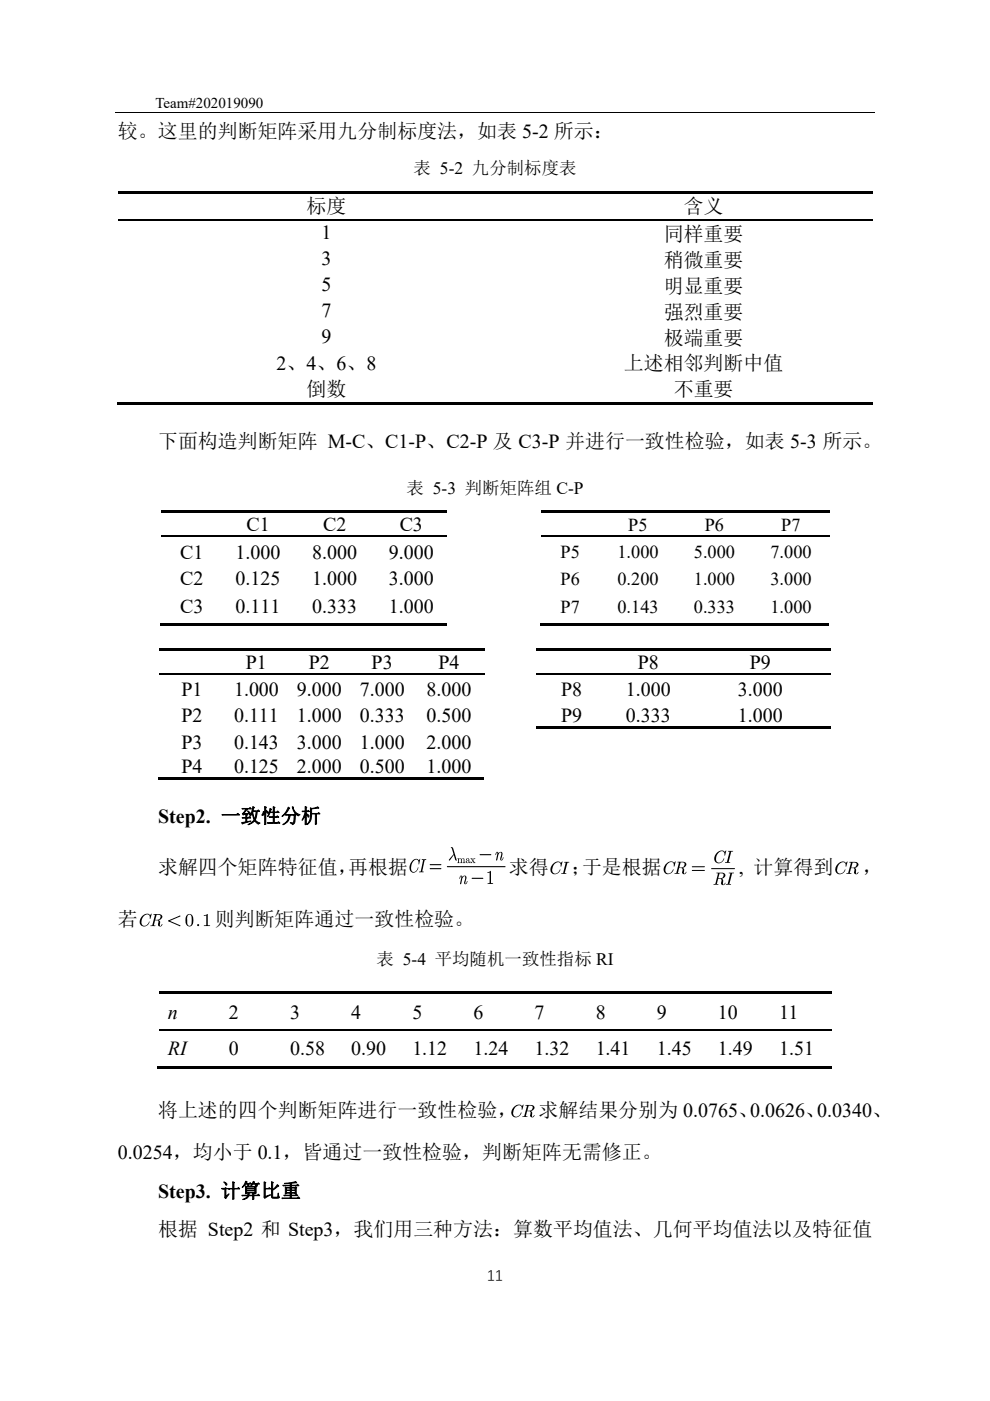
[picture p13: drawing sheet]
<svg xmlns="http://www.w3.org/2000/svg" width="210mm" height="297mm" viewBox="0 0 210 297" stroke-linecap="round" stroke-linejoin="round" font-family="sans-serif">
<defs><g id="words">
<g font-size="4.2">
<text x="25" y="29.3">较。这里的判断矩阵采用九分制标度法，如表 5-2 所示：</text>
<text x="65" y="45.2">标度</text>
<text x="145" y="45.2">含义</text>
<text x="68.2" y="50.7">1</text>
<text x="140.8" y="51.1">同样重要</text>
<text x="68.2" y="56.2">3</text>
<text x="140.8" y="56.6">稍微重要</text>
<text x="68.2" y="61.7">5</text>
<text x="140.8" y="62.1">明显重要</text>
<text x="68.2" y="67.2">7</text>
<text x="140.8" y="67.5">强烈重要</text>
<text x="68.2" y="72.7">9</text>
<text x="140.8" y="73">极端重要</text>
<text x="58.7" y="78.5">2、4、6、8</text>
<text x="132.3" y="78.5">上述相邻判断中值</text>
<text x="65" y="84">倒数</text>
<text x="142.9" y="84">不重要</text>
<text x="33.5" y="94.9">下面构造判断矩阵 M-C、C1-P、C2-P 及 C3-P 并进行一致性检验，如表 5-3 所示。</text>
<text x="52.3" y="112.6">C1</text>
<text x="68.5" y="112.6">C2</text>
<text x="84.8" y="112.6">C3</text>
<text x="38.2" y="118.4">C1</text>
<text x="50" y="118.4">1.000</text>
<text x="66.2" y="118.4">8.000</text>
<text x="82.5" y="118.4">9.000</text>
<text x="38.2" y="124.1">C2</text>
<text x="50" y="124.1">0.125</text>
<text x="66.2" y="124.1">1.000</text>
<text x="82.5" y="124.1">3.000</text>
<text x="38.2" y="130">C3</text>
<text x="50" y="130">0.111</text>
<text x="66.2" y="130">0.333</text>
<text x="82.5" y="130">1.000</text>
<text x="52.2" y="141.9">P1</text>
<text x="65.5" y="141.9">P2</text>
<text x="78.8" y="141.9">P3</text>
<text x="93" y="141.9">P4</text>
<text x="135.3" y="141.9">P8</text>
<text x="159" y="141.9">P9</text>
<text x="38.5" y="147.6">P1</text>
<text x="49.6" y="147.6">1.000</text>
<text x="63" y="147.6">9.000</text>
<text x="76.3" y="147.6">7.000</text>
<text x="90.5" y="147.6">8.000</text>
<text x="119" y="147.6">P8</text>
<text x="132.8" y="147.6">1.000</text>
<text x="156.5" y="147.6">3.000</text>
<text x="38.5" y="153.1">P2</text>
<text x="49.6" y="153.1">0.111</text>
<text x="63" y="153.1">1.000</text>
<text x="76.3" y="153.1">0.333</text>
<text x="90.5" y="153.1">0.500</text>
<text x="119" y="153.1">P9</text>
<text x="132.8" y="153.1">0.333</text>
<text x="156.5" y="153.1">1.000</text>
<text x="38.5" y="158.7">P3</text>
<text x="49.6" y="158.7">0.143</text>
<text x="63" y="158.7">3.000</text>
<text x="76.3" y="158.7">1.000</text>
<text x="90.5" y="158.7">2.000</text>
<text x="38.5" y="163.8">P4</text>
<text x="49.6" y="163.8">0.125</text>
<text x="63" y="163.8">2.000</text>
<text x="76.3" y="163.8">0.500</text>
<text x="90.5" y="163.8">1.000</text>
<text x="33.5" y="174.5">Step2. 一致性分析</text>
<text x="33.5" y="185.4">求解四个矩阵特征值，</text>
<text x="73.8" y="185.4">再根据</text>
<text x="107.9" y="185.4">求得</text>
<text x="121.2" y="185.4">；</text>
<text x="123.4" y="185.4">于是根据</text>
<text x="156.7" y="185.4">, 计算得到</text>
<text x="182.9" y="185.4">，</text>
<text x="25" y="196.4">若</text>
<text x="45.6" y="196.4">则判断矩阵通过一致性检验。</text>
<text x="35.6" y="216">n</text>
<text x="48.6" y="216">2</text>
<text x="61.5" y="216">3</text>
<text x="74.5" y="216">4</text>
<text x="87.5" y="216">5</text>
<text x="100.4" y="216">6</text>
<text x="113.4" y="216">7</text>
<text x="126.3" y="216">8</text>
<text x="139.3" y="216">9</text>
<text x="152.3" y="216">10</text>
<text x="165.2" y="216">11</text>
<text x="35.6" y="223.8">RI</text>
<text x="48.6" y="223.8">0</text>
<text x="61.5" y="223.8">0.58</text>
<text x="74.5" y="223.8">0.90</text>
<text x="87.5" y="223.8">1.12</text>
<text x="100.4" y="223.8">1.24</text>
<text x="113.4" y="223.8">1.32</text>
<text x="126.3" y="223.8">1.41</text>
<text x="139.3" y="223.8">1.45</text>
<text x="152.3" y="223.8">1.49</text>
<text x="165.2" y="223.8">1.51</text>
<text x="33.5" y="236.9">将上述的四个判断矩阵进行一致性检验，</text>
<text x="114.2" y="236.9">求解结果分别为 0.0765、0.0626、0.0340、</text>
<text x="25" y="245.7">0.0254，均小于 0.1，皆通过一致性检验，判断矩阵无需修正。</text>
<text x="33.5" y="253.9">Step3. 计算比重</text>
<text x="33.5" y="262.1">根据 Step2 和 Step3，我们用三种方法：算数平均值法、几何平均值法以及特征值</text>
</g>
<g font-size="3.9">
<text x="133.3" y="112.5">P5</text>
<text x="149.5" y="112.5">P6</text>
<text x="165.7" y="112.5">P7</text>
<text x="118.9" y="118.3">P5</text>
<text x="131" y="118.3">1.000</text>
<text x="147.2" y="118.3">5.000</text>
<text x="163.4" y="118.3">7.000</text>
<text x="118.9" y="124">P6</text>
<text x="131" y="124">0.200</text>
<text x="147.2" y="124">1.000</text>
<text x="163.4" y="124">3.000</text>
<text x="118.9" y="129.9">P7</text>
<text x="131" y="129.9">0.143</text>
<text x="147.2" y="129.9">0.333</text>
<text x="163.4" y="129.9">1.000</text>
</g>
<g font-size="3.7">
<text x="87.7" y="37">表 5-2 九分制标度表</text>
<text x="86.2" y="104.7">表 5-3 判断矩阵组 C-P</text>
<text x="79.9" y="204.7">表 5-4 平均随机一致性指标 RI</text>
</g>
<g font-size="3.2">
<text x="33" y="22.9">Team#202019090</text>
<text x="103.3" y="271.5">11</text>
</g>
</g></defs>
<path d="M24.5 23.7h161M38.2 194.2l-2.4 1 2.4 1.1M91.2 183.3h2.3M91.2 184.2h2.3M94.9 183.7h12.2M100.1 186.2h2.3M101.8 181.2h2.3M146.8 183.8h2.6M146.8 184.6h2.6M150.9 184.2h4.9" fill="none" stroke="#000" stroke-width=".21"/>
<g fill="#000">
<path d="M25 40.4h160v.6h-160zM24.8 85.3h80.3v.5h-80.3zM104.8 85.3h80.2v.5h-80.2zM34.1 108.2h60.6v.5h-60.6zM114.7 108.2h61.2v.5h-61.2zM33.8 137.4h68.9v.6h-68.9zM33.9 132h13.3v.6h-13.3zM47 132h15.3v.6h-15.3zM62 132h17.8v.6h-17.8zM79.5 132h15.2v.6h-15.2zM113.8 137.4h15v.6h-15zM114.5 132h12.7v.6h-12.7z"/>
<path d="M127 132h16.4v.6h-16.4zM128.8 137.4h47.5v.6h-47.5zM143.2 132h16.5v.6h-16.5zM159.4 132h16.5v.6h-16.5zM113.8 154.1h62.5v.5h-62.5zM33.5 164.8h14.2v.5h-14.2zM47.5 164.8h13.6v.5h-13.6zM60.8 164.8h13.6v.5h-13.6zM74.1 164.8h13.6v.5h-13.6zM87.5 164.8h15.2v.5h-15.2zM33.7 210.3h142.6v.5h-142.6zM33.4 226h13.3v.6h-13.3z"/>
<path d="M46.4 226h13.2v.6h-13.2zM59.4 226h13.2v.6h-13.2zM72.3 226h13.3v.6h-13.3zM85.3 226h13.2v.6h-13.2zM98.3 226h13.2v.6h-13.2zM111.2 226h13.3v.6h-13.3zM124.2 226h13.2v.6h-13.2zM137.2 226h13.2v.6h-13.2zM150.1 226h13.3v.6h-13.3zM163.1 226h13.2v.6h-13.2z"/>
</g>
<path d="M25 46.7h160" fill="none" stroke="#000" stroke-width=".34"/>
<path d="M34.1 113.7h60.6M114.7 113.7h61.2M33.8 143h68.9M113.8 143h62.5M33.7 218.4h142.6" fill="none" stroke="#000" stroke-width=".25"/>
<g fill="#000">
<path d="M30.1 194.3a1.21 1.21 0 0 1 1.6-.4l.1 .1 .4-.2-.3 1h-.1a.67 .67 0 0 0-.4-.9 .67 .67 0 0 0-.9 .3l-.1 .2a1.19 1.19 0 0 0 .1 1.9 1.36 1.36 0 0 0 1.1-.9h.1a1.07 1.07 0 0 1-.9 1 1.07 1.07 0 0 1-1.1-.6l-.1-.5z" fill-rule="evenodd"/>
<path d="M32.6 193.8a1.86 1.86 0 0 1 1.7 .3 .72 .72 0 0 1-.6 1 .9 .9 0 0 1 .2 1.1l.2 .1 .2-.4 .2 .1a.5 .5 0 0 1-.4 .4 .5 .5 0 0 1-.6-.2v-.1a.84 .84 0 0 0-.1-1h-.5l-.3 1.1h.4l-.1 .1h-1l.4-.2 .6-2zM33.3 194l-.4 1a.76 .76 0 0 0 .9-.1 .76 .76 0 0 0 .2-.8z" fill-rule="evenodd"/>
<path d="M35.7 195.2l.1 .1z" fill-rule="evenodd"/>
<path d="M38.1 196.3h.1z" fill-rule="evenodd"/>
<path d="M38.1 194.2l.1 .1z" fill-rule="evenodd"/>
<path d="M39.6 194a.73 .73 0 0 1 1.2 .2 1.95 1.95 0 0 1-.3 2.2h-.4a1.69 1.69 0 0 1-.5-2.4zM39.9 194.1l-.2 .3a2.54 2.54 0 0 0 .2 1.8l.3 .1a.93 .93 0 0 0 .5-1.2l-.1-.9-.5-.3z" fill-rule="evenodd"/>
<path d="M43.2 194l.8-.2 .1 2.3 .5 .1v.1h-1.4v-.1l.6-.1v-2l-.6 .1z" fill-rule="evenodd"/>
<path d="M87.3 182.7a.93 .93 0 0 1 1.4-.4l.1 .1 .3-.3-.2 1.2h-.1l-.1-.8-.2-.2a1.6 1.6 0 0 0-1 2.5 1.25 1.25 0 0 0 1.2-.9 .97 .97 0 0 1-1.1 1.1 .97 .97 0 0 1-.7-1.4z" fill-rule="evenodd"/>
<path d="M89.5 182.2h.9l-.3 .2-.5 2.3 .3 .2-1 .1v-.2l.4-.1 .4-2.3z" fill-rule="evenodd"/>
<path d="M95.6 179.6l.5 .2 .8 2.7-.4-.2-.3-1-.8 1.1h-.2l1-1.3z" fill-rule="evenodd"/>
<path d="M97 182h.3v.1l.4-.1 .2 .2 .2-.2h.3l.1 .9 .2 .1h-.5l.1-.1v-.7l-.1-.2-.3 .2v.7l.2 .1h-.5l.2-.2-.1-.7a.23 .23 0 0 0-.2 0 .23 .23 0 0 0-.2 .2v.6l.2 .1h-.5l.2-.2v-.7z" fill-rule="evenodd"/>
<path d="M97.6 185.7h.3l.2 .2 .5-.3 .3 .3-.2 1.4h.2l.1-.5h.2l-.4 .6-.3-.1 .2-1.2-.2-.3-.4 .4-.3 1.1-.2 .2 .3-1.5-.2-.2-.3 .5z" fill-rule="evenodd"/>
<path d="M98.9 182.1l.4-.2 .2 .2 .1 .8 .1-.3 .1 .2-.1 .2-.3-.2-.1 .1a.31 .31 0 0 1-.4 0 .31 .31 0 0 1 .1-.4l.4-.2-.2-.3-.2 .1v.2zM99 182.6l.1 .3h.2l.1-.5z" fill-rule="evenodd"/>
<path d="M99.8 182h.4l-.1 .1 .2 .3 .1-.4h.4l-.4 .4 .4 .6h-.4l.1-.2-.2-.2-.2 .2 .1 .2h-.4l.4-.5z" fill-rule="evenodd"/>
<path d="M103.4 184.9l.7-.2v2.5l.5 .1v.1h-1.2v-.1l.4-.2v-2.1l-.4 .1z" fill-rule="evenodd"/>
<path d="M105.3 180.7l.2-.1 .2 .3 .6-.3a1.15 1.15 0 0 1 0 1.5v.2h.2l.2-.5a.45 .45 0 0 1-.1 .4 .45 .45 0 0 1-.5 .1l.2-1.2-.1-.4a2.09 2.09 0 0 0-.8 1.7l-.2-.1 .3-1.6-.3 .6h-.1z" fill-rule="evenodd"/>
<path d="M117.4 183.1a1.03 1.03 0 0 1 1.6-.1l.3-.3-.2 1h-.2a.67 .67 0 0 0-.3-.9 .67 .67 0 0 0-.9 .3 1.35 1.35 0 0 0-.1 2.1 1.31 1.31 0 0 0 1.2-.9 1.08 1.08 0 0 1-1.5 1 1.08 1.08 0 0 1-.3-1.8z" fill-rule="evenodd"/>
<path d="M119.7 182.7l1.1 .1-.5 .2-.5 2.1h.3v.2h-1v-.2h.3l.6-2.2h-.3z" fill-rule="evenodd"/>
<path d="M141.4 183a1.04 1.04 0 0 1 1.6-.1l.3-.3-.3 1.1a.73 .73 0 0 0-.4-.9 .73 .73 0 0 0-1 .3l-.2 .4a1.13 1.13 0 0 0 .3 1.7 1.17 1.17 0 0 0 1-.9h.2a1.07 1.07 0 0 1-1.1 1 1.07 1.07 0 0 1-1.1-.9l.1-.5z" fill-rule="evenodd"/>
<path d="M143.7 182.8l1.3-.1a.62 .62 0 0 1 .6 .6 .62 .62 0 0 1-.6 .7h-.2l.3 .3v.9l.5-.4a.47 .47 0 0 1-.4 .6 .47 .47 0 0 1-.5-.5v-.7l-.7-.2-.2 1.1 .3 .1h-1.1l.4-.1 .6-2.1zM144.4 182.9l-.3 1a.78 .78 0 0 0 .8-.1 .78 .78 0 0 0 .3-.8z" fill-rule="evenodd"/>
<path d="M152 180.9a1.11 1.11 0 0 1 1.7-.3l.3-.3-.2 1.1h-.2a.73 .73 0 0 0-.4-.9 1.38 1.38 0 0 0-1.3 .9 1.38 1.38 0 0 0 .4 1.5 1.33 1.33 0 0 0 1.3-.9 1.07 1.07 0 0 1-1.5 1 1.07 1.07 0 0 1-.4-1.7z" fill-rule="evenodd"/>
<path d="M152 185h1.1a.66 .66 0 0 1 .8 .7 .66 .66 0 0 1-.8 .6 .88 .88 0 0 1 .2 1.2l.2 .1 .4-.4a.48 .48 0 0 1-.5 .5 .48 .48 0 0 1-.5-.5l.2-.5-.1-.3h-.7l-.2 1 .3 .1h-1.1l.4-.2 .6-2-.3-.2zM152.6 185.2l-.3 1a.77 .77 0 0 0 .9-.1 .77 .77 0 0 0 .2-.8z" fill-rule="evenodd"/>
<path d="M154.4 180.4h1.1l-.4 .3-.6 2.1h.4v.1l-1.1 .1v-.2h.4l.5-2.1-.3-.2z" fill-rule="evenodd"/>
<path d="M154.6 185l1.1 .1-.4 .2-.6 2.1 .3 .1v.1h-1.1l.4-.2 .6-2.2-.3-.1z" fill-rule="evenodd"/>
<path d="M177.8 183.1a1.08 1.08 0 0 1 1.6-.1l.4-.3-.3 1h-.2a.68 .68 0 0 0-.3-.9 .68 .68 0 0 0-.9 .3 1.67 1.67 0 0 0-.4 1.9 1.12 1.12 0 0 0 1.6-.7 1.09 1.09 0 0 1-1.5 1 1.09 1.09 0 0 1-.4-1.8z" fill-rule="evenodd"/>
<path d="M180.2 182.8l1.1-.1a.66 .66 0 0 1 .8 .7 .66 .66 0 0 1-.8 .6l.3 .4v.8l.5-.3a.51 .51 0 0 1-.7 .4 .51 .51 0 0 1-.2-.8l-.2-.4h-.5l-.2 1h.3v.2h-1.1l.4-.2 .6-2.1-.4-.1zM180.9 182.9l-.3 1.1a.77 .77 0 0 0 .8-.1 .77 .77 0 0 0 .2-.9z" fill-rule="evenodd"/>
<path d="M109.1 234.6a1.08 1.08 0 0 1 1.6-.1l.4-.3-.3 1h-.2a.68 .68 0 0 0-.3-.8 .68 .68 0 0 0-.9 .3 1.67 1.67 0 0 0-.4 1.9 1.12 1.12 0 0 0 1.6-.7 1.09 1.09 0 0 1-1.5 .9 1.09 1.09 0 0 1-.4-1.7z" fill-rule="evenodd"/>
<path d="M111.5 234.3h1.1a.66 .66 0 0 1 .8 .6 .66 .66 0 0 1-.8 .7l.3 .3v.9l.5-.4a.51 .51 0 0 1-.7 .5 .51 .51 0 0 1-.2-.9l-.2-.4h-.5l-.3 1.1h.4l-.1 .1h-1l.4-.2 .6-2.1-.4-.1zM112.2 234.4l-.4 1.1a.77 .77 0 0 0 .9-.1 .77 .77 0 0 0 .2-.8z" fill-rule="evenodd"/>
<circle cx="42" cy="196.1" r=".22"/>
</g>
<use href="#words"/>
</svg>
